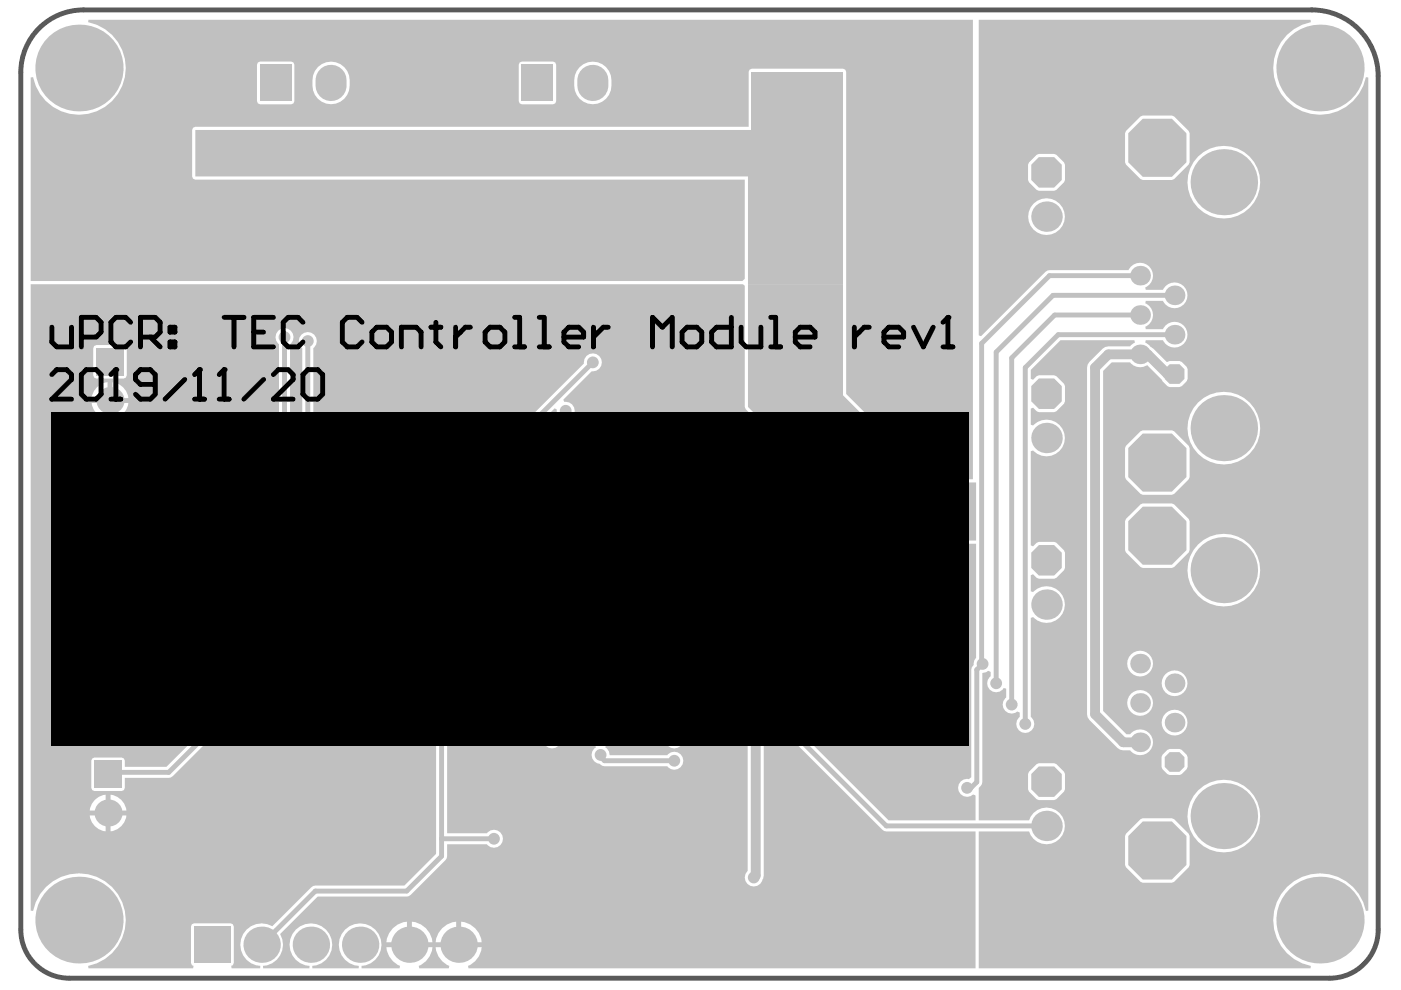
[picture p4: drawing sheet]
<svg xmlns="http://www.w3.org/2000/svg" width="297mm" height="210mm" viewBox="0 0 297 210" stroke-linecap="round" stroke-linejoin="round" font-family="sans-serif">
<path d="M7.8 6.5a13.2 13.2 0 0 1 9.9-4.4h260.5a14 14 0 0 1 14 14v181a10.3 10.3 0 0 1-10.3 10.3h-267.2a10.3 10.3 0 0 1-10.3-10.3v-181.8a13.2 13.2 0 0 1 3.4-8.8z" fill="none" stroke="#5a5a5a" stroke-width="1"/>
<g fill="#c0c0c0">
<path d="M159.4 15.2h19.3v13.2h-19.3z"/>
<path d="M158.6 60.4h20.1v23.4l18.5 18.5h9.8v12.3h-20l-28.4-28.3z"/>
<path d="M41.4 27.6h137.3v32.8h-20.1v-23h-117.2z"/>
<path d="M6.5 16.4v43.2h150.9l.5-.5v-21h-116.5l-.5-.2-.2-.5v-9.8l.2-.5 .5-.2h117.3v-11.7l.2-.4 .5-.2h19.3l.5 .2 .2 .4v68.3l18.1 18.1h8.8v-97.4h-187.5l-.1 .5a9.9 9.9 0 0 1 5 16.7 9.9 9.9 0 0 1-16.7-5zM67.4 14.2a4 4 0 0 1 4.3-.8 4 4 0 0 1 2.4 3.6 4.2 4.2 0 0 1-3.9 5.1 3.9 3.9 0 0 1-4-3.9 4.6 4.6 0 0 1 1.2-4zM122.9 14.2a3.9 3.9 0 0 1 4.3-.8 3.9 3.9 0 0 1 2.4 3.6 4.2 4.2 0 0 1-3.9 5.1 3.9 3.9 0 0 1-4-3.9 4.6 4.6 0 0 1 1.2-4zM54.7 13.2l.5-.2h6.5l.5 .2 .2 .5v7.7l-.2 .5-.5 .2h-6.5l-.5-.2-.2-.5v-7.7zM110.2 13.2l.5-.2h6.5l.5 .2 .2 .5v7.7l-.2 .5-.5 .2h-6.5l-.5-.2-.2-.5v-7.7z"/>
<path d="M207.5 4.2v66.9l.5 .2 14.1-13.9 17.2-.1a2.72 2.72 0 0 1 4.4-.8 2.72 2.72 0 0 1-.9 4.4l.1 .5h3.7a2.73 2.73 0 0 1 4.1-.9 2.73 2.73 0 0 1 0 4.3 2.73 2.73 0 0 1-4.1-1h-3.7l-.1 .5a2.7 2.7 0 0 1 1.7 2.5 2.7 2.7 0 0 1-1.7 2.5l.1 .5h3.7a2.73 2.73 0 0 1 4.1-1 2.73 2.73 0 0 1 0 4.3 2.73 2.73 0 0 1-4.1-1h-3.7l-.1 .6 1.7 1.2 2.9 2.8 .6-.2h2.1l.5 .2 1 1.1 .2 .5v2l-.2 .5-1 1.1-.5 .2h-2.1l-.5-.2-4.3-4.5a2.67 2.67 0 0 1-3.6-.6h-3.9l-1.8 1.8v72.1l4.9 5h.8a2.73 2.73 0 0 1 4-.3 2.73 2.73 0 0 1 0 4 2.73 2.73 0 0 1-4-.3h-1.5l-.6-.1-.6-.4-5.9-6-.4-.5-.1-.7v-73.5l.1-.6 .4-.6 2.8-2.8 .5-.3 .7-.2h4.6l1-.7-.1-.6h-15.6l-6.4 6.3v1.9l.5 .2 .8-.7 .5-.2h3.2l.5 .2 1.6 1.6 .2 .5v3.2l-.2 .5-1.6 1.6-.5 .2h-3.2l-.5-.2-.8-.8-.5 .2v3.5l.5 .1a3.9 3.9 0 0 1 5.6-.1 3.9 3.9 0 0 1 0 5.5 3.9 3.9 0 0 1-5.6-.1l-.5 .2v19.9l.5 .2 .8-.7 .5-.2h3.2l.5 .2 1.6 1.6 .2 .5v3.2l-.2 .5-1.6 1.6-.5 .2h-3.2l-.5-.2-.8-.7-.5 .2v3.4l.5 .1a3.9 3.9 0 0 1 5.6-.1 3.9 3.9 0 0 1 0 5.6 3.9 3.9 0 0 1-5.6-.2l-.5 .2v21a1.9 1.9 0 0 1 .3 2.8 1.9 1.9 0 0 1-2.8 0 1.9 1.9 0 0 1 .2-2.8v-.9l-.5-.2a1.89 1.89 0 0 1-2.7-.3 1.89 1.89 0 0 1 .3-2.7v-1.9l-.5-.1a1.89 1.89 0 0 1-2.9 .4 1.89 1.89 0 0 1 .1-2.9v-.9l-.5-.3-.4 .3-.8 .2v23.1l-.1 .5-.7 .8v6.8h10.7a3.9 3.9 0 0 1 6-1.9 3.9 3.9 0 0 1 0 6.3 3.9 3.9 0 0 1-6-2h-10.7v29h70.4v-.5a9.9 9.9 0 0 1-5-16.7 9.9 9.9 0 0 1 16.7 5.1l.5-.1v-176.7h-.5a9.9 9.9 0 0 1-16.7 5 9.9 9.9 0 0 1 5-16.7v-.5zM238.7 27.8l3.1-3.1 .5-.2h6.2l.4 .2 3.1 3.1 .2 .5v6.1l-.2 .5-3.1 3.1-.4 .2h-6.2l-.5-.2-3.1-3.1-.2-.5v-6.1zM217.6 36.6a4.2 4.2 0 0 1 8.5 0 4.2 4.2 0 0 1-8.5 0zM251.8 38.6a7.7 7.7 0 0 1 15.4 0 7.7 7.7 0 0 1-15.4 0zM218 45.9a3.9 3.9 0 0 1 7.8 0 3.9 3.9 0 0 1-7.8 0zM251.8 90.8a7.7 7.7 0 0 1 15.4 0 7.7 7.7 0 0 1-15.4 0zM238.7 94.5l3.1-3.1 .5-.2h6.2l.4 .2 3.1 3.1 .2 .5v6.2l-.2 .4-3.1 3.1-.4 .2h-6.2l-.5-.2-3.1-3.1-.2-.4v-6.2zM238.7 110l3.1-3.1 .5-.2h6.2l.4 .2 3.1 3.1 .2 .5v6.2l-.2 .4-3.1 3.1-.4 .2h-6.2l-.5-.2-3.1-3.1-.2-.4v-6.2zM251.8 120.9a7.7 7.7 0 0 1 15.4 0 7.7 7.7 0 0 1-15.4 0zM239 140.7a2.75 2.75 0 0 1 5.5 0 2.75 2.75 0 0 1-5.5 0zM246.3 144.9a2.75 2.75 0 0 1 5.5 0 2.75 2.75 0 0 1-5.5 0zM239 149a2.75 2.75 0 0 1 5.5 0 2.75 2.75 0 0 1-5.5 0zM246.3 153.2a2.75 2.75 0 0 1 5.5 0 2.75 2.75 0 0 1-5.5 0zM246.1 161.6a2.96 2.96 0 0 1 5.9 0 2.96 2.96 0 0 1-5.9 0zM217.6 165.7a4.2 4.2 0 0 1 8.5 0 4.2 4.2 0 0 1-8.5 0zM251.8 173a7.7 7.7 0 0 1 15.4 0 7.7 7.7 0 0 1-15.4 0zM238.7 176.8l3.1-3.1 .5-.2h6.2l.4 .2 3.1 3.1 .2 .4v6.2l-.2 .5-3.1 3.1-.4 .2h-6.2l-.5-.2-3.1-3.1-.2-.5v-6.2z"/>
<path d="M6.5 60.3v132.8l.5 .1a9.9 9.9 0 0 1 16.7-5.1 9.9 9.9 0 0 1-5 16.7l.1 .5h22.1l.1-.5-.3-.2-.2-.4v-7.8l.2-.4 .5-.2h7.7l.5 .2 .2 .4v7.8l-.2 .4-.4 .2 .1 .5h6.1v-.5l-.9-.1a4.5 4.5 0 0 1-3-6.1 4.5 4.5 0 0 1 6.4-2.2l8.7-8.6h19.3l6.8-6.8v-56.5l-1.9-1.9a1.82 1.82 0 0 1-2.1-1.7l-.6-.2-15.4 15.5a1.9 1.9 0 0 1-1.8 2.1 1.9 1.9 0 0 1-2-2 1.9 1.9 0 0 1 2.1-1.8l47.3-47.2-.1-.5-.4-.2-36.3 36.1-18.7 .1a1.8 1.8 0 0 1-2.3 .5l-.4 .2-.1 3.9-1.3 1.4a1.9 1.9 0 0 1-1.8 2.1 1.9 1.9 0 0 1-2-2 1.9 1.9 0 0 1 2.1-1.8l.7-.7v-6l-.5-.3-.3 .2a1.9 1.9 0 0 1-2.4-.8 1.9 1.9 0 0 1 .5-2.5v-19.8l.4-.9 4-3.9v-19.4l-.2-.2a1.91 1.91 0 0 1 0-2.7 1.91 1.91 0 0 1 2.7 .1 1.91 1.91 0 0 1-.2 2.8v19.8l-.3 .9-3.8 3.7 .1 .1 .5 .1 6.1-6.1v-17.7l-.2-.1a1.91 1.91 0 0 1 0-2.8 1.91 1.91 0 0 1 2.8 .2 1.91 1.91 0 0 1-.3 2.7l-.1 18.7-6.4 6.6v20.5l.4 .3a1.81 1.81 0 0 1 2.3 .5h17.8l43.4-43.4a1.9 1.9 0 0 1 1.8-2.1 1.9 1.9 0 0 1 2 2 1.9 1.9 0 0 1-2.1 1.8l-6.1 6.1 .3 .4a1.89 1.89 0 0 1 2.2 1.9 1.89 1.89 0 0 1-2.2 1.9l-29.4 29.4 .2 .5a1.83 1.83 0 0 1 1.7 2.1l2.3 2.2 .3 .8v52.7h8.4a1.9 1.9 0 0 1 2.8-.3 1.9 1.9 0 0 1 0 2.8 1.9 1.9 0 0 1-2.8-.2h-8.4v2.5l-.3 .9-7.8 7.6-19.4 .1-7.9 7.9a4.5 4.5 0 0 1-3.6 6.8v.5h9.8v-.5l-.9-.1a4.5 4.5 0 0 1-2.4-7.2 4.5 4.5 0 0 1 7.5 .6 4.5 4.5 0 0 1-3.6 6.7v.5h9.8l.1-.5-.9-.1a4.5 4.5 0 0 1-2.5-7.2 4.5 4.5 0 0 1 7.5 .6 4.5 4.5 0 0 1-3.6 6.7l.1 .5h8l.1-.5-.5-.2a4.7 4.7 0 0 1-2.4-3.8h9.8a4.6 4.6 0 0 1-2.9 4l.1 .5h6.3l.1-.5-.5-.2a4.7 4.7 0 0 1-2.4-3.8h9.7a4.6 4.6 0 0 1-2.9 4l.1 .5h107.5v-29l-19.3-.1-23.4-23.2-.9-.1-.7-.6-.6 .2v33.1l-.1 .7a1.96 1.96 0 0 1-2.1 1.6 1.96 1.96 0 0 1-1.8-1.8l.1-.8 .5-.6v-53a1.9 1.9 0 0 1 1.7-2.7 1.9 1.9 0 0 1 1.7 2.7v18.1l.6 .2a1.88 1.88 0 0 1 2.2-.6 1.88 1.88 0 0 1 1.1 2l22.6 22.5h18.4v-5.2l-.5-.2-.5 .3a1.9 1.9 0 0 1-2.7-1.5 1.9 1.9 0 0 1 2.3-2.1l.5-.4v-22.8l.1-.5 .5-.5 .1-1 .4-.6v-24.1h-20l-.5-.2-28.4-28.3-.2-.5v-25.7l-.3-.3zM20 73.4l.4-.2h5.8l.5 .2 .2 .4v5.8l-.2 .5-.5 .2h-5.8l-.4-.2-.2-.5v-5.8zM20.5 82.1l.8-.6 1.5-.5v3.4h-3.4l.5-1.5zM23.8 81a3.8 3.8 0 0 1 3.4 3.4h-3.4zM23.8 85.4h3.4a3.8 3.8 0 0 1-3.4 3.4zM19.4 85.4h3.4v3.4a3.8 3.8 0 0 1-3.4-3.4zM20 102.5l.4-.2h5.8l.5 .2 .2 .5v5.7l-.2 .5-.5 .2h-5.8l-.4-.2-.2-.5v-5.7zM20.5 111.3l.8-.6 1.5-.5v3.4h-3.4l.5-1.5zM23.8 110.2a3.8 3.8 0 0 1 3.4 3.4h-3.4zM33.9 96a1.9 1.9 0 0 1 2.5-.2 1.9 1.9 0 0 1 .5 2.4v17.2h6.1a1.9 1.9 0 0 1 2.8 1.7 1.9 1.9 0 0 1-2.8 1.7h-6.1v25.6a1.9 1.9 0 0 1-.2 3 1.9 1.9 0 0 1-2.9-1.1l-.3-.9v-47.2a1.85 1.85 0 0 1 .4-2.2zM19.4 114.6h3.4v3.4a3.8 3.8 0 0 1-3.4-3.4zM23.8 114.6h3.4a3.8 3.8 0 0 1-3.4 3.4zM20 131.3l.4-.2h5.8l.5 .2 .2 .4v5.8l-.2 .5-.5 .2h-5.8l-.4-.2-.2-.5v-5.8zM20.5 140l.8-.6 1.5-.5v3.4h-3.4l.5-1.5zM23.8 138.9a3.8 3.8 0 0 1 3.4 3.4h-3.4zM19.4 143.3h3.4v3.4a3.8 3.8 0 0 1-3.4-3.4zM23.8 143.3h3.4a3.8 3.8 0 0 1-3.4 3.4zM115.7 155.4a1.88 1.88 0 0 1 2.8 .2h23a1.9 1.9 0 0 1 2.8-.2 1.9 1.9 0 0 1 0 2.8 1.9 1.9 0 0 1-2.8-.3h-13l-.2 .6a2.04 2.04 0 0 1 1 1.6h12.2a1.9 1.9 0 0 1 2.8-.2 1.9 1.9 0 0 1 0 2.8 1.9 1.9 0 0 1-2.8-.2h-13.3l-.5-.1-.5-.5a1.87 1.87 0 0 1-1.7-1.4 1.87 1.87 0 0 1 .8-2l-.1-.6h-7.7a1.9 1.9 0 0 1-2.7 .3 1.9 1.9 0 0 1-.1-2.8zM19.6 160.8l.4-.2h5.8l.5 .2 .2 .5v1.3h8.8l33-33a1.9 1.9 0 0 1 1.8-2.1 1.9 1.9 0 0 1 2 2 1.9 1.9 0 0 1-2.1 1.8l-33.8 33.5-9.7 .1v2.1l-.2 .5-.5 .2h-5.8l-.4-.2-.2-.5v-5.7zM20.1 169.6l.8-.6 1.5-.5v3.4h-3.4l.5-1.5zM23.4 168.5a3.8 3.8 0 0 1 3.4 3.4h-3.4zM23.4 172.9h3.4a3.8 3.8 0 0 1-3.4 3.4zM19 172.9h3.4v3.4a3.8 3.8 0 0 1-3.4-3.4zM83.3 196.8l1-.8 1.2-.5 .8-.1v4.4h-4.4l.1-.8 .5-1.2zM93.7 196.8l1.1-.8 1.2-.5 .7-.1v4.4h-4.3l.1-.8 .5-1.2zM97.8 195.4a4.8 4.8 0 0 1 4.3 4.4h-4.3zM87.3 195.4a4.8 4.8 0 0 1 4.4 4.4h-4.4z"/>
</g>
<path d="M235 75.1l-2.8 2.8M241.7 75.1h1.6M247.5 79.3h1.5M238.1 157.4h3.6" fill="none" stroke="#c0c0c0" stroke-width="2.1"/>
<path d="M90.3 120.8l3.3 3.2M208.1 140.6l.2 .2-1.2 1.2v23.8l-1.2 1.2h-.9M93.6 177.8v3.7" fill="none" stroke="#c0c0c0" stroke-width="1"/>
<circle cx="90.7" cy="18.5" r="1.04" fill="#c0c0c0"/>
<g fill="none" stroke="#c0c0c0" stroke-width="1">
<path d="M241.7 58.4h-19.2l-14.4 14.4v67.8M60.3 71.5v21.3l-4.3 4.4v21.3M65.3 72.3v19.7l-6.6 6.6v28.3l-2.1 2.1M125.7 76.8l-44.8 44.8h-19.8M241.7 66.8h-18.1l-9.1 9.1v73.5M249 71h-24.6l-7 6.9v75.6M249 62.6h-25.7l-12.1 12.1v70.2M119.9 87.1l-49.3 49.3M70.2 129.4l-34.4 34.4h-14.1M93.6 124v53.8h11.1M117.1 156.8h25.9M163.9 151.1l24 24h34"/>
<path d="M127.3 160.1v.4l.9 .8h14.8M93.6 181.5l-7.4 7.4h-19.3l-11.4 11.4"/>
</g>
<path d="M232.2 77.9v73.5l5.9 6M235 75.1h6.7M243.3 75.1l4.2 4.2M8.5 84.2v32.9M35.2 97.4v19.3M43.9 117.1h-8.7v28.3l.5 .4M160.2 130.9v54.7l-.4 .5M8.5 141.7v28.7M35.7 145.8h.1M53.7 158.1v16.5M70.2 158.1v16.5M86.6 158.1v16.5" fill="none" stroke="#c0c0c0" stroke-width="2.1"/>
<g fill="#c0c0c0">
<circle cx="199.3" cy="111.3" r="1.25"/>
<circle cx="58.3" cy="50.8" r="1.03"/>
<circle cx="58.3" cy="55.4" r="1.03"/>
<circle cx="62.8" cy="50.8" r="1.03"/>
<circle cx="62.8" cy="55.4" r="1.03"/>
<circle cx="67.3" cy="50.8" r="1.03"/>
<circle cx="67.3" cy="55.4" r="1.03"/>
<circle cx="118" cy="51" r="1.03"/>
<circle cx="118" cy="55.5" r="1.03"/>
<circle cx="122.5" cy="51" r="1.03"/>
<circle cx="122.5" cy="55.5" r="1.03"/>
<circle cx="127.1" cy="51" r="1.03"/>
<circle cx="127.1" cy="55.5" r="1.03"/>
<circle cx="108.8" cy="77.7" r="1.25"/>
<circle cx="136" cy="75.6" r="1.25"/>
<circle cx="37.3" cy="63.7" r="1.25"/>
<circle cx="37.3" cy="67.8" r="1.25"/>
<circle cx="136" cy="71.1" r="1.25"/>
<circle cx="140.9" cy="76" r="1.25"/>
<circle cx="136" cy="62.1" r="1.25"/>
<circle cx="33.2" cy="63.7" r="1.25"/>
<circle cx="33.2" cy="67.8" r="1.25"/>
<circle cx="45.5" cy="84.2" r="1.25"/>
<circle cx="86.6" cy="84.2" r="1.25"/>
<circle cx="86.6" cy="63.7" r="1.25"/>
<circle cx="53.7" cy="174.6" r="1.25"/>
<circle cx="53.7" cy="158.1" r="1.25"/>
<circle cx="70.2" cy="174.6" r="1.25"/>
<circle cx="70.2" cy="158.1" r="1.25"/>
<circle cx="86.6" cy="158.1" r="1.25"/>
<circle cx="86.6" cy="174.6" r="1.25"/>
<circle cx="43.9" cy="117.1" r="1.25"/>
<circle cx="61.6" cy="126.5" r="1.25"/>
<circle cx="101" cy="94.5" r="1.25"/>
<circle cx="101" cy="85" r="1.25"/>
<circle cx="99.4" cy="115" r="1.25"/>
<circle cx="104.3" cy="123.6" r="1.25"/>
<circle cx="115.8" cy="123.2" r="1.25"/>
<circle cx="121.2" cy="114.2" r="1.25"/>
<circle cx="121.2" cy="104.3" r="1.25"/>
<circle cx="121.2" cy="94.1" r="1.25"/>
<circle cx="136" cy="66.6" r="1.25"/>
<circle cx="121.2" cy="159.8" r="1.25"/>
<circle cx="106.4" cy="137.2" r="1.25"/>
<circle cx="145.8" cy="121.6" r="1.25"/>
<circle cx="145.8" cy="110.1" r="1.25"/>
<circle cx="170.1" cy="139.2" r="1.25"/>
<circle cx="163.5" cy="121.6" r="1.25"/>
<circle cx="163.5" cy="110.1" r="1.25"/>
<circle cx="192.7" cy="121.2" r="1.25"/>
<circle cx="183.3" cy="121.2" r="1.25"/>
<circle cx="164.8" cy="174.6" r="1.25"/>
<circle cx="152.4" cy="203.3" r="1.25"/>
<circle cx="152.4" cy="195.1" r="1.25"/>
<circle cx="164.8" cy="195.1" r="1.25"/>
<circle cx="164.8" cy="203.3" r="1.25"/>
<circle cx="163.9" cy="151.2" r="1.25"/>
<circle cx="159.8" cy="186.1" r="1.25"/>
<circle cx="160.2" cy="130.9" r="1.25"/>
<circle cx="203" cy="111.3" r="1.25"/>
<circle cx="203" cy="108" r="1.25"/>
<circle cx="203" cy="104.3" r="1.25"/>
<circle cx="203" cy="83.4" r="1.25"/>
<circle cx="198.9" cy="83.4" r="1.25"/>
<circle cx="194.8" cy="83.4" r="1.25"/>
<circle cx="197.6" cy="51.4" r="1.25"/>
<circle cx="201.8" cy="51.4" r="1.25"/>
<circle cx="197.6" cy="47.3" r="1.25"/>
<circle cx="201.8" cy="47.3" r="1.25"/>
<circle cx="201.8" cy="55.5" r="1.25"/>
<circle cx="197.6" cy="55.5" r="1.25"/>
<circle cx="197.6" cy="14.4" r="1.25"/>
<circle cx="201.8" cy="14.4" r="1.25"/>
<circle cx="197.6" cy="10.3" r="1.25"/>
<circle cx="201.8" cy="10.3" r="1.25"/>
<circle cx="201.8" cy="18.5" r="1.25"/>
<circle cx="197.6" cy="18.5" r="1.25"/>
<circle cx="148.3" cy="51.4" r="1.25"/>
<circle cx="152.4" cy="51.4" r="1.25"/>
<circle cx="148.3" cy="47.3" r="1.25"/>
<circle cx="152.4" cy="47.3" r="1.25"/>
<circle cx="152.4" cy="55.5" r="1.25"/>
<circle cx="148.3" cy="55.5" r="1.25"/>
<circle cx="37.3" cy="10.3" r="1.25"/>
<circle cx="33.2" cy="10.3" r="1.25"/>
<circle cx="33.2" cy="14.4" r="1.25"/>
<circle cx="37.3" cy="14.4" r="1.25"/>
<circle cx="37.3" cy="18.5" r="1.25"/>
<circle cx="33.2" cy="18.5" r="1.25"/>
<circle cx="33.2" cy="47.3" r="1.25"/>
<circle cx="37.3" cy="47.3" r="1.25"/>
<circle cx="37.3" cy="51.4" r="1.25"/>
<circle cx="33.2" cy="51.4" r="1.25"/>
<circle cx="33.2" cy="55.5" r="1.25"/>
<circle cx="37.3" cy="55.5" r="1.25"/>
<circle cx="92.8" cy="55.9" r="1.25"/>
<circle cx="96.9" cy="55.9" r="1.25"/>
<circle cx="96.9" cy="51.8" r="1.25"/>
<circle cx="92.8" cy="51.8" r="1.25"/>
<circle cx="92.8" cy="47.7" r="1.25"/>
<circle cx="96.9" cy="47.7" r="1.25"/>
<circle cx="96.9" cy="18.9" r="1.25"/>
<circle cx="92.8" cy="18.9" r="1.25"/>
<circle cx="96.9" cy="14.8" r="1.25"/>
<circle cx="92.8" cy="14.8" r="1.25"/>
<circle cx="92.8" cy="10.7" r="1.25"/>
<circle cx="96.9" cy="10.7" r="1.25"/>
<circle cx="148.3" cy="18.5" r="1.25"/>
<circle cx="152.4" cy="18.5" r="1.25"/>
<circle cx="152.4" cy="10.3" r="1.25"/>
<circle cx="148.3" cy="10.3" r="1.25"/>
<circle cx="152.4" cy="14.4" r="1.25"/>
<circle cx="148.3" cy="14.4" r="1.25"/>
<circle cx="199.3" cy="108" r="1.25"/>
<circle cx="199.3" cy="104.3" r="1.25"/>
<circle cx="65.3" cy="72.3" r="1.25"/>
<circle cx="51.7" cy="35.4" r="1.25"/>
<circle cx="44.3" cy="35.4" r="1.25"/>
<circle cx="48" cy="35.4" r="1.25"/>
<circle cx="49.6" cy="32.1" r="1.25"/>
<circle cx="45.5" cy="32.1" r="1.25"/>
<circle cx="105.1" cy="32.1" r="1.25"/>
<circle cx="109.2" cy="32.1" r="1.25"/>
<circle cx="107.6" cy="35.4" r="1.25"/>
<circle cx="103.9" cy="35.4" r="1.25"/>
<circle cx="111.3" cy="35.4" r="1.25"/>
<circle cx="60.3" cy="71.5" r="1.25"/>
<circle cx="56" cy="118.5" r="1.25"/>
<circle cx="61.1" cy="121.6" r="1.25"/>
<circle cx="90.3" cy="120.8" r="1.25"/>
<circle cx="104.7" cy="177.8" r="1.25"/>
<circle cx="125.7" cy="76.8" r="1.25"/>
<circle cx="119.9" cy="87.1" r="1.25"/>
<circle cx="70.6" cy="136.4" r="1.25"/>
<circle cx="70.2" cy="129.4" r="1.25"/>
<circle cx="35.7" cy="145.8" r="1.25"/>
<circle cx="35.2" cy="97.4" r="1.25"/>
<circle cx="56.6" cy="129" r="1.25"/>
<circle cx="107.2" cy="152.3" r="1.25"/>
<circle cx="134.3" cy="152.7" r="1.25"/>
<circle cx="117.1" cy="156.8" r="1.25"/>
<circle cx="143" cy="156.8" r="1.25"/>
<circle cx="127.3" cy="160.1" r="1.25"/>
<circle cx="143" cy="161.3" r="1.25"/>
<circle cx="205" cy="167" r="1.25"/>
<circle cx="208.3" cy="140.8" r="1.25"/>
<circle cx="211.2" cy="144.9" r="1.25"/>
<circle cx="214.5" cy="149.4" r="1.25"/>
<circle cx="217.4" cy="153.5" r="1.25"/>
<circle cx="249" cy="71" r="2.08"/>
<circle cx="249" cy="62.6" r="2.08"/>
<circle cx="249" cy="54.3" r="2.08"/>
<circle cx="241.7" cy="157.4" r="2.08"/>
<circle cx="241.7" cy="149" r="2.08"/>
<circle cx="241.7" cy="140.7" r="2.08"/>
<circle cx="241.7" cy="132.4" r="2.08"/>
<circle cx="22.9" cy="172.4" r="2.87"/>
<circle cx="23.3" cy="114.1" r="2.87"/>
<circle cx="249" cy="144.9" r="2.08"/>
<circle cx="249" cy="153.2" r="2.08"/>
<circle cx="249" cy="136.5" r="2.08"/>
<circle cx="241.7" cy="75.1" r="2.08"/>
<circle cx="241.7" cy="50.1" r="2.08"/>
<circle cx="241.7" cy="58.4" r="2.08"/>
<circle cx="241.7" cy="66.8" r="2.08"/>
<circle cx="23.3" cy="142.8" r="2.87"/>
<circle cx="23.3" cy="84.9" r="2.87"/>
<circle cx="279.9" cy="195.1" r="9.2"/>
<circle cx="172.4" cy="64.5" r="4.1"/>
<circle cx="170.5" cy="22.6" r="6.1"/>
<circle cx="97.2" cy="200.3" r="3.9"/>
<circle cx="65.9" cy="200.3" r="3.9"/>
<circle cx="76.4" cy="200.3" r="3.9"/>
</g>
<g fill="#c0c0c0">
<path d="M246.9 78.3l1.1-1.1h2.1l1 1.1v2l-1 1.1h-2.1l-1.1-1.1z" fill-rule="evenodd"/>
<path d="M20 161.3h5.8v5.7h-5.8z" fill-rule="evenodd"/>
<path d="M20.4 103h5.8v5.7h-5.8z" fill-rule="evenodd"/>
<path d="M246.9 160.5l1.1-1h2.1l1 1v2.1l-1 1h-2.1l-1.1-1z" fill-rule="evenodd"/>
<path d="M20.4 131.7h5.8v5.8h-5.8z" fill-rule="evenodd"/>
<path d="M20.4 73.8h5.8v5.8h-5.8z" fill-rule="evenodd"/>
<path d="M239.2 177.3l3.1-3.1h6.2l3 3.1v6.1l-3 3.1h-6.2l-3.1-3.1z" fill-rule="evenodd"/>
<path d="M239.2 110.5l3.1-3.1h6.2l3 3.1v6.2l-3 3h-6.2l-3.1-3z" fill-rule="evenodd"/>
<path d="M239.2 95l3.1-3.1h6.2l3 3.1v6.2l-3 3h-6.2l-3.1-3z" fill-rule="evenodd"/>
<path d="M239.2 28.3l3.1-3.1h6.2l3 3.1v6.1l-3 3.1h-6.2l-3.1-3.1z" fill-rule="evenodd"/>
<path d="M110.7 13.7h6.5v7.7h-6.5z" fill-rule="evenodd"/>
</g>
<path d="M70.2 17v1.2" fill="none" stroke="#c0c0c0" stroke-width="6.6"/>
<g fill="#c0c0c0">
<path d="M41.2 196.4h7.7v7.8h-7.7z" fill-rule="evenodd"/>
<path d="M218.6 164.1l1.7-1.6h3.2l1.6 1.6v3.2l-1.6 1.7h-3.2l-1.7-1.7z" fill-rule="evenodd"/>
<path d="M218.6 117.2l1.7-1.6h3.2l1.6 1.6v3.2l-1.6 1.6h-3.2l-1.7-1.6z" fill-rule="evenodd"/>
<path d="M218.6 81.9l1.7-1.7h3.2l1.6 1.7v3.2l-1.6 1.6h-3.2l-1.7-1.6z" fill-rule="evenodd"/>
</g>
<g fill="#c0c0c0">
<circle cx="279.9" cy="14.4" r="9.2"/>
<circle cx="259.5" cy="120.9" r="7"/>
<circle cx="259.5" cy="90.8" r="7"/>
<circle cx="221.9" cy="128.2" r="3.2"/>
<circle cx="221.9" cy="92.9" r="3.2"/>
<circle cx="186.7" cy="64.5" r="4.1"/>
<circle cx="221.9" cy="45.9" r="3.2"/>
</g>
<path d="M125.7 17v1.2" fill="none" stroke="#c0c0c0" stroke-width="6.6"/>
<g fill="#c0c0c0">
<circle cx="187" cy="22.6" r="6.1"/>
<circle cx="55.5" cy="200.3" r="3.9"/>
<circle cx="86.8" cy="200.3" r="3.9"/>
<circle cx="16.7" cy="195.1" r="9.2"/>
<circle cx="259.5" cy="173" r="7"/>
<circle cx="259.5" cy="38.6" r="7"/>
<circle cx="221.9" cy="175.1" r="3.2"/>
<circle cx="16.7" cy="14.4" r="9.2"/>
</g>
<g fill="#c0c0c0">
<path d="M55.2 13.7h6.5v7.7h-6.5z" fill-rule="evenodd"/>
<path d="M218.6 34.9l1.7-1.6h3.2l1.6 1.6v3.3l-1.6 1.6h-3.2l-1.7-1.6z" fill-rule="evenodd"/>
</g>
<path d="M11 87.5h194.5v70.6h-194.5z" fill-rule="evenodd" fill="#000"/>
<g fill="none" stroke="#000" stroke-width="1">
<path d="M11 79.4l1-1h2.1l1.1 1v1.1l-4.2 4.1h4.2M11 69.4v3.1l1 1h3.2v-4.1M17.3 79.4l1-1h2.1l1 1v4.2l-1 1h-2.1l-1-1zM17.3 71.5h3.1l1-1.1v-2.1l-1-1h-3.1v6.2M23.5 79.4l1.1-1v6.2M27.7 68.3l-1.1-1h-2l-1.1 1v4.2l1.1 1h2l1.1-1M29.8 71.5h3.1l1.1-1.1v-2.1l-1.1-1h-3.1v6.2M31.9 71.5l2.1 2M36 72.5h1.1v1h-1.1zM36 69.4h1.1v1h-1.1zM41.3 79.4l1-1v6.2M46.5 79.4l1-1v6.2"/>
<path d="M47.5 67.3h4.2M49.6 67.3v6.2M53.8 70.4h2.1M58 79.4l1-1h2.1l1 1v1.1l-4.1 4.1h4.1M58 67.3h-4.2v6.2h4.2M64.2 79.4l1.1-1h2.1l1 1v4.2l-1 1h-2.1l-1.1-1zM64.2 68.3l-1-1h-2.1l-1 1v4.2l1 1h2.1l1-1M76.8 68.3l-1.1-1h-2.1l-1 1v4.2l1 1h2.1l1.1-1M78.8 70.4l1.1-1h2.1l1 1v2.1l-1 1h-2.1l-1.1-1zM85.1 73.5v-4.1h3.1l1.1 1v3.1M91.4 69.4h2.1M92.4 68.3v4.2l1.1 1"/>
<path d="M96.6 69.4v4.1M99.7 69.4h-1l-2.1 2.1M102.9 70.4l1-1h2.1l1 1v2.1l-1 1h-2.1l-1-1zM109.1 73.5h2.1M109.1 67.3h1.1v6.2M114.3 73.5h2.1M114.3 67.3h1.1v6.2M119.6 71.5h4.1v-1.1l-1-1h-2.1l-1 1v2.1l1 1h2.1M125.8 69.4v4.1M129 69.4h-1.1l-2.1 2.1M138.3 73.5v-6.2l2.1 2.1 2.1-2.1v6.2M144.6 70.4l1.1-1h2l1.1 1v2.1l-1.1 1h-2l-1.1-1z"/>
<path d="M155.1 67.3v6.2h-3.2l-1-1v-2.1l1-1h3.2M157.1 69.4v3.1l1.1 1h3.1v-4.1M163.4 73.5h2.1M163.4 67.3h1v6.2M168.6 71.5h4.2v-1.1l-1-1h-2.1l-1.1 1v2.1l1.1 1h2.1M181.1 69.4v4.1M184.3 69.4h-1.1l-2.1 2.1M187.4 71.5h4.2v-1.1l-1.1-1h-2l-1.1 1v2.1l1.1 1h2M193.7 69.4l2.1 4.1 2.1-4.1M199.9 73.5h2.1M199.9 68.3l1.1-1v6.2M23.5 84.6h2.1"/>
<path d="M32.9 81.5h-3.1l-1.1-1v-1.1l1.1-1h2.1l1 1v4.2l-1 1h-2.1l-1.1-1M39.2 80.5l-4.2 4.1M41.3 84.6h2.1M46.5 84.6h2.1M55.9 80.5l-4.2 4.1"/>
</g>
<g fill="#000">
<circle cx="24.6" cy="78.4" r=".52"/>
<circle cx="42.3" cy="78.4" r=".52"/>
<circle cx="47.5" cy="78.4" r=".52"/>
<circle cx="201" cy="67.3" r=".52"/>
</g>
</svg>
